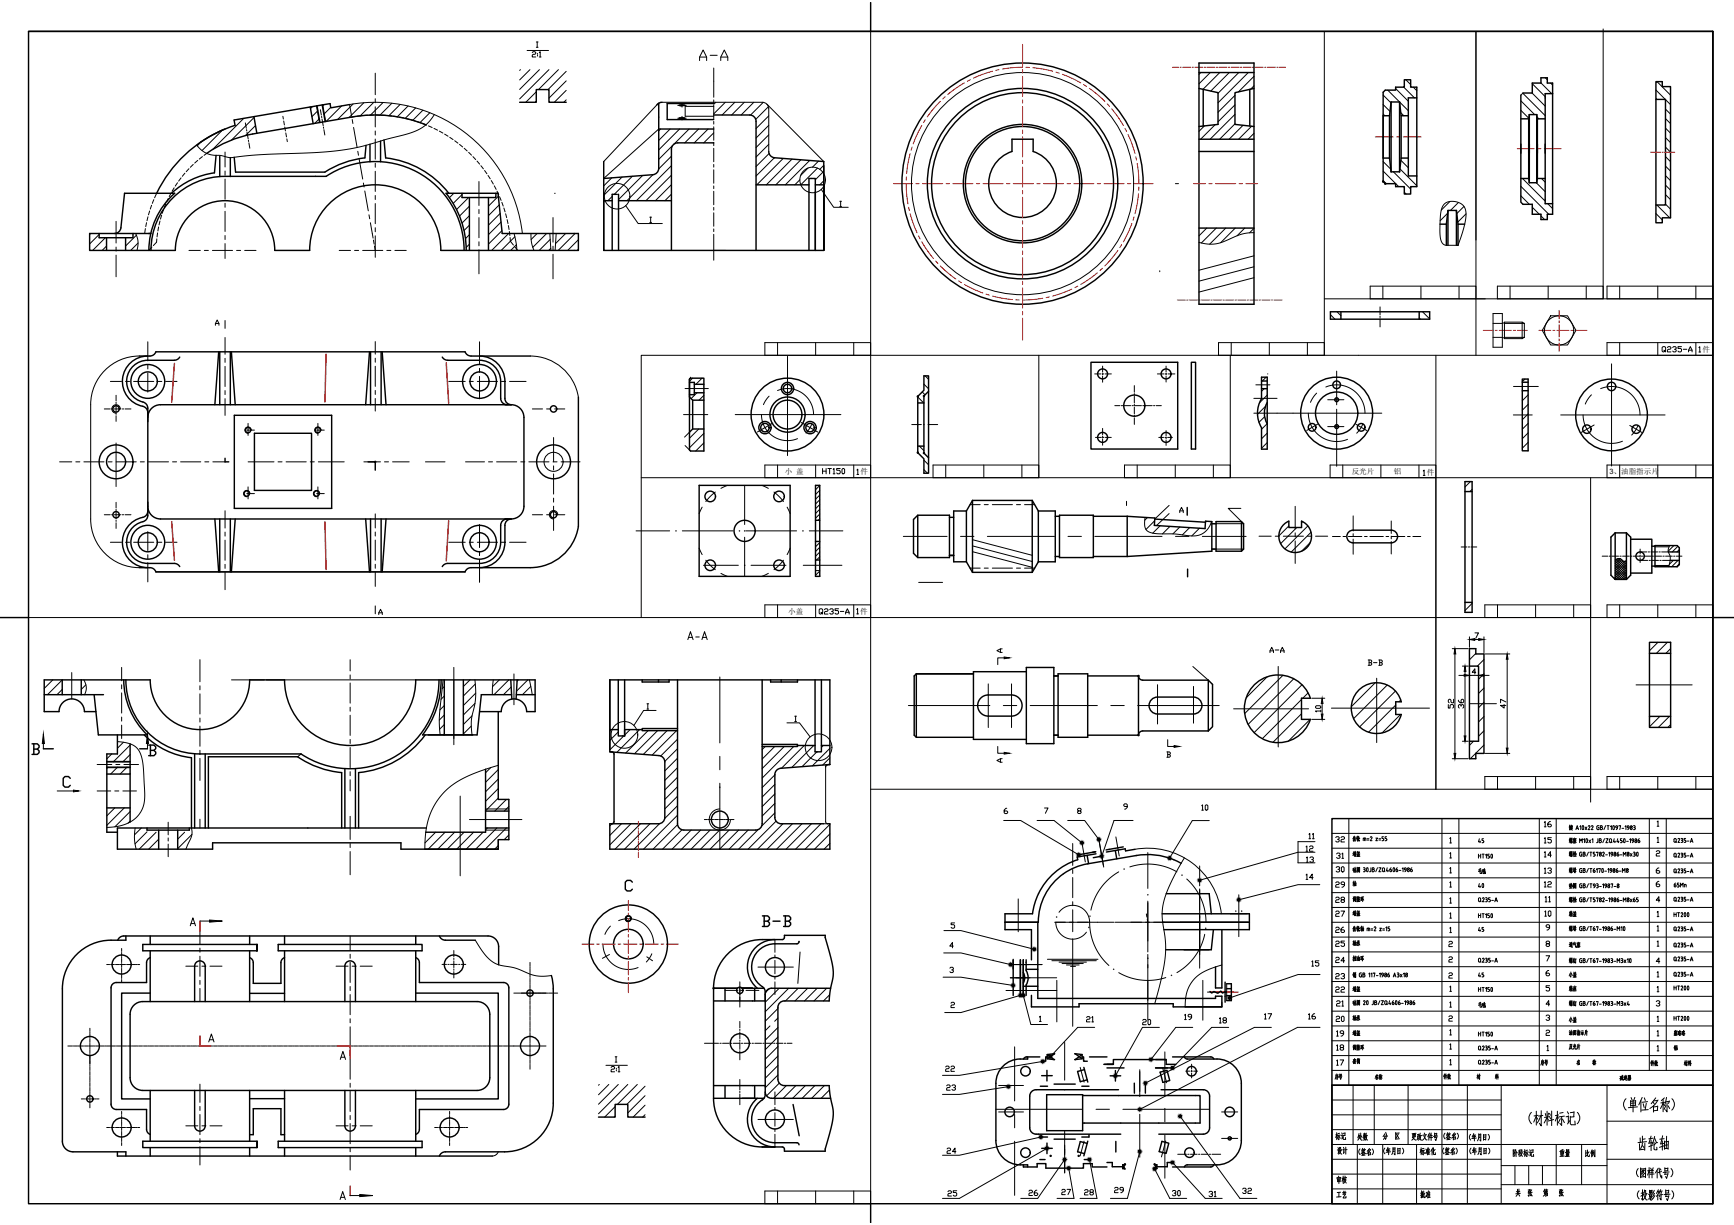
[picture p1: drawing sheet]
<svg xmlns="http://www.w3.org/2000/svg" width="841mm" height="594mm" viewBox="0 0 841 594" stroke-linecap="round" stroke-linejoin="round" font-family="sans-serif">
<defs><g id="words">
<g font-size="11.9">
<text x="787" y="540">（单位名称）</text>
<text x="741" y="547">（材料标记）</text>
</g>
<text font-size="11.5" x="794" y="559">齿轮轴</text>
<text font-size="9.3" x="338" y="31">A-A</text>
<text font-size="8.8" x="369" y="450">B-B</text>
<g font-size="7.5">
<text x="333" y="312">A-A</text>
<text x="688" y="582">批准</text>
</g>
<g font-size="7.1">
<text x="715" y="433">40</text>
<text x="658" y="554">处数</text>
<text x="670" y="554">分 区</text>
<text x="684" y="554">更改文件号</text>
<text x="648" y="561">设计</text>
<text x="688" y="561">标准化</text>
<text x="733" y="562">阶段标记</text>
<text x="768" y="562">比例</text>
<text x="648" y="575">审核</text>
<text x="734" y="581">共 张 第 张</text>
</g>
<g font-size="6.6">
<text x="647" y="554">标记</text>
<text x="756" y="562">重量</text>
<text x="647" y="582">工艺</text>
</g>
<g font-size="6.2">
<text x="397" y="299">Q235-A</text>
<text x="615" y="318">A-A</text>
<text x="633" y="414">12</text>
<text x="748" y="417">14</text>
<text x="655" y="460">轴承</text>
<text x="635" y="470">15</text>
<text x="647" y="468">24</text>
<text x="655" y="482">端盖</text>
<text x="647" y="489">21</text>
<text x="647" y="497">20</text>
<text x="647" y="504">19</text>
<text x="746" y="518">序号</text>
<text x="764" y="518">名 称</text>
<text x="800" y="518">件数</text>
<text x="816" y="518">材料</text>
<text x="666" y="525">名称</text>
<text x="459" y="581">25</text>
</g>
<g font-size="5.7">
<text x="257" y="29">2:1</text>
<text x="805" y="172">Q235-A</text>
<text x="398" y="231">HT150</text>
<text x="663" y="324">B-B</text>
<text x="582" y="394">10</text>
<text x="634" y="408">11</text>
<text x="748" y="402">16</text>
<text x="647" y="410">32</text>
<text x="748" y="410">15</text>
<text x="633" y="419">13</text>
<text x="647" y="417">31</text>
<text x="655" y="417">端盖</text>
<text x="647" y="424">30</text>
<text x="748" y="425">13</text>
<text x="633" y="428">14</text>
<text x="647" y="431">29</text>
<text x="748" y="431">12</text>
<text x="647" y="439">28</text>
<text x="655" y="439">调整环</text>
<text x="749" y="439">11</text>
<text x="647" y="446">27</text>
<text x="655" y="445">端盖</text>
<text x="748" y="446">10</text>
<text x="760" y="446">箱盖</text>
<text x="647" y="453">26</text>
<text x="647" y="460">25</text>
<text x="760" y="461">通气塞</text>
<text x="655" y="467">挡油环</text>
<text x="647" y="476">23</text>
<text x="760" y="475">小盖</text>
<text x="647" y="482">22</text>
<text x="760" y="482">箱座</text>
<text x="716" y="490">毛毡</text>
<text x="526" y="497">21</text>
<text x="574" y="496">19</text>
<text x="591" y="497">18</text>
<text x="612" y="495">17</text>
<text x="634" y="495">16</text>
<text x="655" y="496">轴承</text>
<text x="760" y="497">小盖</text>
<text x="554" y="498">20</text>
<text x="655" y="503">端盖</text>
<text x="811" y="503">塞珞珞</text>
<text x="647" y="510">18</text>
<text x="655" y="510">调整环</text>
<text x="760" y="510">反光片</text>
<text x="296" y="521">2:1</text>
<text x="458" y="521">22</text>
<text x="647" y="518">17</text>
<text x="655" y="517">套筒</text>
<text x="647" y="525">序号</text>
<text x="699" y="525">件数</text>
<text x="715" y="525">材 料</text>
<text x="785" y="525">减速器</text>
<text x="458" y="530">23</text>
<text x="459" y="561">24</text>
<text x="498" y="581">26</text>
<text x="514" y="581">27</text>
<text x="525" y="581">28</text>
<text x="540" y="580">29</text>
<text x="568" y="581">30</text>
<text x="586" y="581">31</text>
<text x="602" y="580">32</text>
</g>
<g font-size="5.3">
<text x="716" y="425">毛毡</text>
<text x="811" y="431">65Mn</text>
<text x="716" y="453">45</text>
</g>
<g font-size="4.9">
<text x="483" y="317">A</text>
<text x="483" y="371">A</text>
<text x="716" y="410">45</text>
<text x="811" y="424">Q235-A</text>
<text x="716" y="439">Q235-A</text>
<text x="811" y="438">Q235-A</text>
<text x="811" y="453">Q235-A</text>
<text x="811" y="460">Q235-A</text>
<text x="716" y="468">Q235-A</text>
<text x="811" y="467">Q235-A</text>
<text x="716" y="475">45</text>
<text x="811" y="474">Q235-A</text>
<text x="716" y="517">Q235-A</text>
</g>
<g font-size="4">
<text x="826" y="172" transform="rotate(-90 826 172)">1件</text>
<text x="693" y="232" transform="rotate(-90 693 232)">1件</text>
<text x="418" y="299" transform="rotate(-90 418 299)">1件</text>
</g>
<g font-size="3.7">
<text x="826" y="171">件</text>
<text x="381" y="230">小 盖</text>
<text x="417" y="230">件</text>
<text x="656" y="230">反光片</text>
<text x="676" y="230">铝</text>
<text x="692" y="231">件</text>
<text x="382" y="298">小盖</text>
<text x="417" y="298">件</text>
</g>
<text font-size="3.6" x="781" y="230">3、油脂指示片</text>
<text font-size="3.5" x="418" y="231" transform="rotate(-90 418 231)">1件</text>
</g></defs>
<g fill="none" stroke="#000" stroke-width=".7">
<path d="M14 15h817v569h-817zM14 15h817v569M422 1v14M831 15v569M582 35h26M582 31h26v117h-26zM123 57l2 8M150 52l2 8M154 51l1 8M156 51l2 8M170 51l-10 1v-2l-46 8v3l-9 3-8 5M252 50h8v-7h6v7h9"/>
<path d="M319 50v32v1l-2 2-24 2M321 50l-2 1M346 56h18h2l1 2v63M346 50h-22v8h22M582 43l9 2v15l-9 1M584 43v18M606 43v18M608 43l-9 2v15l9 1M671 45l1-1h5v-2h4v-3h3v3h3v49h-3v3h-3v-3h-4v-2h-5l-1-1zM671 56h3M674 56v21M675 49v34"/>
<path d="M675 49h4M675 49l-1 7M679 49l1 7h3M679 49v34M680 56v21M687 47h-4v38h4M738 58h3M738 46v28M739 45h4v-5h4v-2h3v2h3v64h-3v2h-3v-2h-4v-5h-4l-1-1v-28M741 58v29M742 56h3M742 56v33"/>
<path d="M742 56l-1 2M745 56v33M745 56l1 2M746 58h3M746 58v29M753 45h-4v54h4M803 48v60h3v-2h4v-64h-4v-2h-3v8h5v51h-5M105 75l-1 9-10 3-6 3-5 4M107 76v10M109 63a64 64 0 0 0-33 31M112 76v10M178 70l-1 7-10 2-9 4h-44v-7"/>
<path d="M179 70v8M185 68v10M186 68l1 9a45 45 0 0 1 31 17M207 61a66 66 0 0 0-36-4l-52 9-10 3-9 5M293 78v9M319 63h27M346 69h-17l-2 1-1 1v50M373 73v2l3 2M376 77l24 1v43v-31h-5M491 68h10v5a16 16 0 0 1 8 26 16 16 0 0 1-26 0 16 16 0 0 1 8-26zM582 68h26M582 73h26"/>
<path d="M671 77h3M674 77l1 6M683 77h-3l-1 6M224 94v2h17v-2M228 96v25M237 96v25M242 94l2 19h37v8h-67a32 32 0 0 0-32-31 32 32 0 0 0-32 31h-17a24 24 0 0 0-24-24 24 24 0 0 0-24 24h-42v-8h30M242 94h-26a44 44 0 0 1 10 27M297 97h-4v24M299 94h-2v27M300 94v27M300 97h26"/>
<path d="M367 90h25M395 93v28v-34h-3v34M400 80v41h-107v-34M675 83h4M738 87h3M741 87l1 2M742 89h3M746 87h3M746 87l-1 2M48 113v2h17v-2M52 115v6M56 113h1l1-2 2-17h25a37 37 0 0 0-13 27"/>
<path d="M61 115v6M582 111h26M698 109h4M702 109v-7h4l1 7M702 109v10M702 102v17M706 102v17M710 109h-3v10M73 121a36 36 0 0 1 36-35h49a43 43 0 0 1 67 35M645 151h48v4h-48zM650 151v4M688 151v4"/>
<path d="M68 173h5l2-1 1-1h150l1 1 1 1h29M72 173a12 12 0 0 0-13 11 12 12 0 0 0 11 14l2 2M87 173l-2 2h-13a10 10 0 0 0-11 9 10 10 0 0 0 9 11l2 3v52a4 4 0 0 1-5 4 10 10 0 0 0-5 11 10 10 0 0 0 10 8h13l2 2M106 171l-2 25M107 171v25M112 171v25M112 171l2 25M179 171l-2 25M180 171v25M185 171v25M185 171l2 25M215 173l1 1 1 1h16a10 10 0 0 1 10 10v9l1 2h2"/>
<path d="M233 173a12 12 0 0 1 12 12v9l1 2h2M529 176h42v42h-42zM578 176h2v42h-2zM248 196a6 6 0 0 1 6 6v44a6 6 0 0 1-6 6M248 196h-170a6 6 0 0 0-6 6M281 193v62a24 24 0 0 1-24 20h-29l-1 1-1 1h-150l-1-1-2-1h-5M334 193l2 1h5M334 184l1-1h6v36h-6l-1-1zM334 185h3v6h-3M336 194v14M337 190h4M337 186h4"/>
<path d="M445 195h3M448 182h2v47h-2v-6l-3-3v-28l3-3zM450 190l-2 2v28l2 2M612 183h3v35h-3v-11a14 14 0 0 1 0-14zM612 188h3M612 185h3M615 195a10 10 0 0 0 0 11M738 184h3v35h-3zM738 185h3M738 189h3M114 201h47v46h-47zM123 210h28v28h-28z"/>
<path d="M341 208h-5l-2 2M445 216h3M109 222v2h2M179 224h3v4M339 235h44v45h-44zM396 235h2v45h-2zM711 234h3v63h-3zM711 238h3M72 248a4 4 0 0 1-4 3 12 12 0 0 0-8 14 12 12 0 0 0 12 10M72 246a6 6 0 0 0 6 6h170M104 252l2 25M107 252v25"/>
<path d="M112 252v25M114 252l-2 25M177 252l2 25M180 252v25M185 252v25M187 252l-2 25M246 252h-2l-1 2v9a10 10 0 0 1-10 10h-16l-2 2M248 252h-2l-1 2v9a12 12 0 0 1-12 12M396 252h2M445 250h16v20h-16l-2-2v-16zM445 250v20M461 251h2"/>
<path d="M469 248h-6v24h6M469 248v24M472 243h29M472 243l-3 5M472 243v35M501 243l3 5M501 243v35M504 248v24M504 248h8v24h-8M512 250h2M514 250h16v20h-16zM530 250h17"/>
<path d="M547 250l13 1v4l24 1 1-3h3v14l-41 3M547 250v20M560 252l25 1M576 246v4M588 254h2M590 253h12l1 1v12l-1 1h-12zM602 253v14M623 254l2-1v3h6v-3a8 8 0 0 1 4 11 8 8 0 0 1-12 2 8 8 0 0 1 0-12zM654 258l2-1h19a3 3 0 0 1 3 3 3 3 0 0 1-3 3h-19a3 3 0 0 1-3-2 3 3 0 0 1 1-3zM783 258v23l-2-2v-19zM783 258h6M789 258v23"/>
<path d="M789 258l2 2v19l-2 2M396 272h2M396 263h2M463 269h-2h2M469 272l3 6M472 278h29M504 272l-3 6M512 270h2M530 270h17M576 276v4M588 266h2M791 262h10v16h-10"/>
<path d="M801 275h2M801 265h2M803 265h10l2 1v8l-2 1h-10zM809 268h6M810 272h5M0 299h14M711 292h3M783 281h6M831 299h10M800 312h10v41h-10zM800 317h10M21 337h29"/>
<path d="M30 330v7M39 330v7M60 330a37 37 0 0 0 11 26h-23l-2-19M61 330a36 36 0 0 0 36 36h49a43 43 0 0 0 67-36M214 330a44 44 0 0 1-9 26h26l2-19h15M215 330v26M225 330v26M248 330v9M250 337h10M251 330l-1 9M296 330h107v41l-24 2-3 1v2v20v2l3 1h20M296 330v35h1l1 1v32l-1 1"/>
<path d="M296 330v34M300 330v27h3v-27M311 330v1h14v-1M319 330v1M329 330v71l1 1 2 1h35l2-2 1-2v-69M374 330v1h13v-1M379 330v1M395 330v35h3v-35M475 339l3-2h13a5 5 0 0 1 5 5 5 5 0 0 1-5 5h-12a5 5 0 0 1-4-3 5 5 0 0 1 0-5zM498 326h-26v33h26M498 324h13v37h-13zM511 328h2"/>
<path d="M513 327h15v31h-15zM528 328h24M552 328v29M552 328l1 1 1 1h32l2 2v20l-2 2M559 339l2-1h18a4 4 0 0 1 4 4 4 4 0 0 1-4 4h-18a4 4 0 0 1-3-2 4 4 0 0 1 1-5zM586 330v24M608 332a16 16 0 0 1 28 7h-5v10h5a16 16 0 0 1-25 9 16 16 0 0 1-3-26zM713 323h4v36h-4v9h3v-3h4v-48h-4v-2h-3v44M29 345a6 6 0 0 1 6-6 6 6 0 0 1 6 6M29 345h-8v-15h52a24 24 0 0 0 24 24 24 24 0 0 0 24-24h17a32 32 0 0 0 32 32 32 32 0 0 0 32-32h58v15h-5M41 345h6M57 356v10h-5v38h5"/>
<path d="M70 356a38 38 0 0 0 23 11v35M206 356a45 45 0 0 1-32 19v27M233 345h10M242 345v43h5v19h-5v5h-36M243 345a6 6 0 0 1 6-6 6 6 0 0 1 6 6M296 354h4M303 354h8M329 353h-18v1h18M444 358v-31h28h-28l-1 1v29l1 1h28M511 357h2M528 357h24M586 354h-32l-1 1-1 2"/>
<path d="M680 346a12 12 0 0 1-19 8 12 12 0 0 1 0-21 12 12 0 0 1 19 7h-3v7h3M800 347h10M16 361h2l1 1-1 1M16 363h2l1 2-1 1h-2M16 361v5M21 363h5M34 377h-1h-1h-1v4l1 1h1l1-1M52 375h11M52 372h11M52 369h11M63 361v38M68 363h4"/>
<path d="M72 361h3l1 1-1 2M73 364h2l1 2h-1h-3M73 361v5M94 366v36M100 366v36M167 373v29M172 373v29M236 373v31h-29M296 365l24 1 1 1 1 2v29l-1 1h-2h-23v13h107v-13h-2M370 361h17v1h-17M387 362h8M398 362h5"/>
<path d="M401 371l-1 1M52 392h11M236 393h11M831 397h-185v129M71 402v1h21v-1M77 403v9M86 403v9M101 402v-35h43l6 3 5 2 11 3v27M207 402h-150v10h46v-3h91v3h48M236 402h11M527 415l1 4M527 419a29 29 0 0 0-23 28h-17"/>
<path d="M531 413l-8 2M532 414l-10 2 1 1a32 32 0 0 0-22 26h-14v8h13v15M534 415l-4 1M541 412l1 5M545 411l-9 1M550 412l-4 1v-1l-9 1M551 415a33 33 0 0 1 22 4M551 415l-23 4M307 428l-1-1h-2l-1 1v3l1 1h2l1-1M566 433h20l1 10M57 456l1-2h2h177a5 5 0 0 1 5 5v9M61 454v2h-7a24 24 0 0 0-24 24v73a5 5 0 0 0 5 6h26v2"/>
<path d="M69 458h56v3v-3v3h-56zM73 454v4M121 454v4M135 458h70v3h-70zM138 454v4M202 454v4M213 454l1 1 1 1h16M305 444a1.2 1.2 0 0 0-1 2 1.2 1.2 0 0 0 1 1 1.2 1.2 0 0 0 1-1M376 456a13 13 0 0 0-13 8 13 13 0 0 0 4 15M388 457l-1 1h-11a11 11 0 0 0-11 8 11 11 0 0 0 5 13l1 2v45M388 457h.1M503 447v37h87v-1h3v5h-18"/>
<path d="M564 443h42v8h-42M564 447h42M589 451l-2 10h-22M593 451v28h-3v-10M73 464l-2 2v10l-15 1h-2v2v57l2 2h15v10M73 461v25M121 464l2 2v11h13v-11l2-2M121 461v25M138 461v25M202 461v25M202 464l1 2v10h41l2 1 1 2v58l-3 1h-41v10M267 473l1 7v55a24 24 0 0 1-23 24h-29h-2l-1 2"/>
<path d="M346 479a24 24 0 0 1 24-23h9l1-1v-1h20l4 17-2 14h-22l-2 2-1 1v35l1 2 2 1h22l2 14v5l-4 13h-20v-1l-1-1h-9a24 24 0 0 1-24-23M346 479v54M346 479h12M352 479v6M365 479h-5h11M366 479v6M403 479h-29l-2 1-1 2M491 466v17M495 465v18M496 472a5 5 0 0 1 0 5M496 478h7M496 465v18"/>
<path d="M498 465v6a7 7 0 0 1 0 7M498 470h5M498 478v5M594 476v10M595 479h2M595 477h2v8h-2M63 492a6 6 0 0 1 6-6h162a6 6 0 0 1 7 6v31a6 6 0 0 1-7 6h-160a7 7 0 0 1-8-6M63 492v31M73 482h-14v51h14M94 486v-17a2.6 2.6 0 0 1 3-3 2.6 2.6 0 0 1 3 3v17M121 482h17M167 486v-17a2.6 2.6 0 0 1 3-3 2.6 2.6 0 0 1 2 3v17"/>
<path d="M202 482h40v51h-40M346 485h25M500 483v5h23v-1h46v1h24M587 481l1 1 1-1 2 1 1-1 1 1 2-1M595 483h2M262 507a5 5 0 0 0-7-4 5 5 0 0 0 0 8 5 5 0 0 0 7-3M498 513v1a12 12 0 0 0-15 11v28a12 12 0 0 0 15 12v1M504 513h-6l-2 1M508 519v5M508 513h-1v2h-2M508 513l3-2h-3v2l3 1M508 511l3 3"/>
<path d="M511 514h.1M521 511h1M521 514h1M522 511h3v2l-3 1M522 511l3 2M525 513h1v2h1M525 511l-3 3M526 518l2 7M526 519l-3 1 1 5 3-1M528 513h9M535 516h5M537 518h8"/>
<path d="M541 519v5M560 518h9M561 514h5v2h4M563 520l3-1 1 5-3 1zM566 514h-26v2h-4M569 513h18l2 1M574 513l2 1h14a12 12 0 0 1 12 11v28a12 12 0 0 1-12 12h-14M73 529v24M94 529v17a2.6 2.6 0 0 0 3 3 2.6 2.6 0 0 0 3-3v-17M121 529v24M121 533h17M138 529v24"/>
<path d="M167 529v17a2.6 2.6 0 0 0 3 3 2.6 2.6 0 0 0 2-3v-17M202 529v24M346 526h25v5a5 5 0 0 1-3 4 11 11 0 0 0-3 12 11 11 0 0 0 11 7h11l1 1M346 533h25M352 526v7M366 526v7M367 533a13 13 0 0 0-4 14 13 13 0 0 0 13 9M371 530l1 2 2 1h29M385 536l3 15M505 527h3M505 522h5M508 531h17v17h-17z"/>
<path d="M511 526h11M525 527h3M525 531h57v14h-57M538 522h6M542 528l-41 1-1 1-1 2v15l1 2 3 1h41M550 525v5M556 525v5M563 528h21l2 1 1 3v15l-1 2-2 1h-22M599 539a2.3 2.3 0 0 0-4-2 2.3 2.3 0 0 0 0 4 2.3 2.3 0 0 0 4-2M646 526h185h-185v58M646 526v58h185M57 559v2h182"/>
<path d="M69 553h56v4h-56zM71 548l1 1 1 1M73 557v4M121 557v4M121 550h2v-12h13v12h2M135 553h70v4h-70zM138 557v4M202 557v4M203 548v1l-1 1M290 542h8v-6h7v6h8M505 551h3M505 557h5"/>
<path d="M508 554v5M511 552h11M527 555l-3-1-1 5h3M528 553l-2 8M528 550v1h-3M541 554v5M564 554h3l-1 5-4-1zM496 565v1h7v-2h4v3h18v-3h5v2h7M504 562h3M526 562h2M537 564h2v2h6M545 565v2"/>
<path d="M545 565l1 2h-1M546 565h.1M546 565h-1M546 565l-1 2M560 565h.1M560 565h1M560 565l1 2M561 565v2M561 565l-1 2h1M569 564h-3v2h-5M576 565l-2 1M589 565l-2 1h-18"/>
<path d="M422 584v9"/>
<circle cx="496" cy="89" r="59"/>
<circle cx="496" cy="89" r="46"/>
<circle cx="496" cy="89" r="44"/>
<circle cx="496" cy="89" r="28"/>
<circle cx="496" cy="89" r="29"/>
<circle cx="56" cy="198" r="1.5"/>
<circle cx="72" cy="185" r="8"/>
<circle cx="72" cy="185" r="5"/>
<circle cx="233" cy="185" r="8"/>
<circle cx="233" cy="185" r="5"/>
<circle cx="268" cy="198" r="1.5"/>
<circle cx="382" cy="188" r="3"/>
<circle cx="382" cy="188" r="2"/>
<circle cx="535" cy="181" r="2.4"/>
<circle cx="550" cy="197" r="5"/>
<circle cx="566" cy="181" r="2.4"/>
<circle cx="648" cy="187" r="1.9"/>
<circle cx="648" cy="194" r=".9"/>
<circle cx="782" cy="187" r="2"/>
<circle cx="120" cy="209" r="1.3"/>
<circle cx="154" cy="209" r="1.3"/>
<circle cx="371" cy="207" r="3"/>
<circle cx="371" cy="207" r="2"/>
<circle cx="382" cy="201" r="18"/>
<circle cx="382" cy="201" r="9"/>
<circle cx="382" cy="201" r="7"/>
<circle cx="393" cy="207" r="3"/>
<circle cx="393" cy="207" r="2"/>
<circle cx="535" cy="212" r="2.4"/>
<circle cx="566" cy="212" r="2.4"/>
<circle cx="636" cy="207" r="1.9"/>
<circle cx="648" cy="200" r="17"/>
<circle cx="648" cy="200" r="10"/>
<circle cx="648" cy="207" r=".9"/>
<circle cx="660" cy="207" r="1.9"/>
<circle cx="770" cy="208" r="2"/>
<circle cx="782" cy="201" r="17"/>
<circle cx="794" cy="208" r="2"/>
<circle cx="56" cy="224" r="8"/>
<circle cx="56" cy="224" r="5"/>
<circle cx="120" cy="239" r="1.3"/>
<circle cx="154" cy="239" r="1.3"/>
<circle cx="268" cy="224" r="8"/>
<circle cx="56" cy="250" r="1.5"/>
<circle cx="268" cy="250" r="1.5"/>
<circle cx="344" cy="241" r="2.6"/>
<circle cx="361" cy="257" r="5"/>
<circle cx="378" cy="241" r="2.6"/>
<circle cx="72" cy="263" r="8"/>
<circle cx="72" cy="263" r="5"/>
<circle cx="233" cy="263" r="8"/>
<circle cx="233" cy="263" r="5"/>
<circle cx="344" cy="274" r="2.6"/>
<circle cx="378" cy="274" r="2.6"/>
<circle cx="795" cy="270" r="2"/>
<circle cx="349" cy="397" r="4"/>
<circle cx="305" cy="458" r="19"/>
<circle cx="305" cy="458" r="7"/>
<circle cx="305" cy="446" r="1.2"/>
<circle cx="59" cy="468" r="5"/>
<circle cx="220" cy="468" r="5"/>
<circle cx="376" cy="469" r="5"/>
<circle cx="257" cy="482" r="1.5"/>
<circle cx="359" cy="480" r="1.5"/>
<circle cx="44" cy="507" r="5"/>
<circle cx="359" cy="506" r="5"/>
<circle cx="497" cy="519" r="2.3"/>
<circle cx="578" cy="519" r="2.3"/>
<circle cx="44" cy="533" r="1.5"/>
<circle cx="490" cy="539" r="2.3"/>
<circle cx="59" cy="547" r="5"/>
<circle cx="218" cy="547" r="5"/>
<circle cx="376" cy="543" r="5"/>
<circle cx="497" cy="559" r="2.3"/>
<circle cx="577" cy="559" r="2.3"/>
<circle cx="596" cy="552" r=".8"/>
</g>
<g fill="none" stroke="#000" stroke-width=".49">
<path d="M137 56v2M138 59v2M172 56l-1 1M175 56h-2M178 56h-2M181 56h-2M182 56h2M185 56h2M188 56h2M191 56l2 1M194 57h2M197 57l2 1"/>
<path d="M200 58l1 1M202 59l2 1M205 60l2 1M94 80l-2 1M96 78l-2 1M98 76l-1 1M100 74l-1 1M138 62v2M139 64v2M139 67v2M208 61l2 1M210 62l2 1"/>
<path d="M213 64l2 1M216 65l1 1M218 67l2 1M221 68l1 1M223 70l1 1M225 72l2 1M227 74l2 1M229 76l2 1M231 78l2 2M74 100l-1 1M75 97l-1 2M76 94l-1 2"/>
<path d="M80 99v2M82 96l-1 2M83 94l-1 1M84 91l-1 2M86 89l-1 1M88 86l-1 2M90 84l-2 2M92 82l-2 1M233 80l1 2M235 83l1 1M237 85l1 2M238 88l1 1"/>
<path d="M240 90l1 2M241 93l1 1M242 95l1 2M243 98l1 2M71 111l-1 2M71 108v2M72 105l-1 2M73 102l-1 2M74 120l-2 1M76 116v1l-2 2M76 113v2M77 110v2"/>
<path d="M78 107l-1 2M78 104v2M79 102v1M181 113v2M181 116v2M182 119v2M244 101l1 2M245 104l1 2M246 107v1M247 109v2M247 112v2M247 115l1 2 1 2"/>
<path d="M250 120l1 1M442 206h5M450 206h5M306 446a1.5 1.5 0 0 0-1-2 1.5 1.5 0 0 0-2 1 1.5 1.5 0 0 0 2 2M556 443v2M556 446l1 1M516 555v4M516 563v4"/>
</g>
<g fill="none" stroke="#000" stroke-width=".49">
<path d="M422 15v284h-408M642 15v157M778 14v131M252 34h.1M257 34l-5 5M262 34l-10 9M266 34l-14 14M271 34l-10 9M275 39l-9 9M275 35l-9 8M582 35v1M587 35l-5 6"/>
<path d="M592 35l-9 8M596 35l-9 9M601 35l-10 10M605 35l-14 15M608 37l-7 8M682 39l2 2M750 38v1M804 40l6 6M118 57l-15 16M123 57l-11 11M152 52l-1 1M153 51l2 8"/>
<path d="M154 54l-3 3M155 58l-2 2M157 51l1 8M157 51h-1M160 52l-3 3M166 51l-8 8M171 50l-7 8M176 50l-7 7M181 50l-6 6M186 50l-6 6M190 50l-6 6M194 51l-5 5"/>
<path d="M198 51l-5 6M202 52l-5 5M205 53l-5 5M208 55l-4 4M211 56l-3 4-4 2a68 68 0 0 1-18 6l-15 4a293 293 0 0 1-45 3l-14 1-6-1a12 12 0 0 1-11-5M260 45l-5 5M260 49v1M275 44l-6 6M275 48l-2 2M347 50l-1 1M352 50l-6 5M356 50l-6 6"/>
<path d="M361 50l-6 6M366 50l-7 6M370 50l-6 6M373 52l-6 6M373 56l-6 6M599 46l-8 8M599 51l-8 8M599 55l-12 13M608 42l-1 1M671 55l1 1M671 51l3 3M671 46l4 4"/>
<path d="M673 44l10 10M677 43l6 6M679 55l2 1M681 42l5 5M685 42l2 2M738 54l3 3M738 49l6 7M739 45l10 11M743 45l6 6M743 41l6 6M746 57v1M747 40l6 5"/>
<path d="M752 40l1 1M803 44l5 4M808 58l2 2M808 53l2 2M808 48l2 3M98 69l-2 2M108 63l-10 10M124 61l-5 5M320 63h-1M325 63l-6 5M326 76l-7 6M326 71l-7 6"/>
<path d="M330 63l-11 10M334 63l-7 7M339 63l-7 6M343 63l-6 6M346 64l-5 5M346 69h.1M373 61l-6 6M373 65l-6 7M373 70l-6 6M373 74l-6 7M376 76l-9 9M380 77l-13 13"/>
<path d="M384 77l-12 13M388 77l-12 13M393 78l-12 12M397 78l-3 3M584 61l-2 3M589 60l-7 8M599 60l-7 8M603 61l-7 7M607 61l-6 7M608 65l-3 3M671 78l4 4M674 77h.1"/>
<path d="M679 78l4 3M683 77h.1M808 76l2 2M808 71l2 3M808 67l2 2M808 62l2 3M220 94l-2 2M224 94l-4 5M227 96l-6 6M228 100l-5 5M242 95l-5 5M242 99l-5 6"/>
<path d="M297 86l-4 4M297 95l-2 2M302 86l-9 9M307 85l-9 9M312 85l-12 12M317 85l-13 12M326 80l-17 17M326 85l-13 12M326 90l-8 7M326 94l-3 3M388 87l-3 3M400 80l-2 2"/>
<path d="M671 88l1 1M671 83l7 8M676 83l8 9M679 82l8 8M681 93l1 1M687 85h.1M701 99l1-1a7 7 0 0 1 8 2 7 7 0 0 1 1 7l-4 12h-7l-1-3-1-6 1-8zM703 98l-4 4M707 98l-3 4M738 95l4 4M738 90l13 14M738 87l11 11"/>
<path d="M745 89l4 4M748 87l1 1M751 99l2 2M804 99l6 7M808 99l2 2M808 94l2 3M808 90l2 2M808 85l2 3M808 81l2 2M44 113l-1 1M48 114l-5 4M51 115l-6 6"/>
<path d="M52 119l-2 2M66 113a10 10 0 0 1 0 8M66 114l-5 5M67 118l-4 3M228 105l-4 3M228 109l-3 3M228 114l-2 2M228 118l-2 2M243 104l-6 5M243 108l-6 6M243 112l-6 6M247 113l-9 8"/>
<path d="M250 115l-7 6M250 119l-2 2M261 113l-3 3M265 113l-7 7M267 116l-5 5M274 113l-5 5M279 113l-8 8M281 116l-6 5M585 111l-3 3M590 111l-7 7M595 111l-8 7M599 111l-7 7"/>
<path d="M604 111l-4 3M608 113l-6 1-12 4h-4h-4M608 111l-2 2M702 109h-1M702 103l-4 4M710 100l-3 4M711 104l-4 4M716 116v-101v157M743 101l4 3M747 105l2 1M803 104l3 3M267 120l-1 1"/>
<path d="M281 121h-1M563 132h.1M608 135l-26 7M608 124l-26 7M608 129l-26 7M665 139h51v6h-51zM671 139v6M689 139v6M708 139v6M726 139h52v6h-52zM732 139v6M751 139v6"/>
<path d="M769 139v6M779 139h52v6h-52zM786 139v6M804 139v6M823 139v6M104 158l1-3 1 3M104 157h2M642 145h189M645 153l2 2M648 151l2 2M688 154l1 1M690 151l3 4"/>
<path d="M371 166h51v6h-51zM377 166v6M396 166v6M414 166v6M504 172v60M591 166h51v6h-51zM597 172v60h234M597 166v6M616 166v6M634 166v6M696 172v211M779 166h52v6h-52z"/>
<path d="M786 166v6M831 172h-520v127M58 198a2 2 0 0 0-2-2 2 2 0 0 0-2 2 2 2 0 0 0 2 2M334 184h.1M335 183h.1M336 183l-2 2M338 190l-3 3M341 183l-3 3M341 192l-2 2M445 193l3 2M447 190l2 1M448 186l2 3"/>
<path d="M449 182l1 2M613 188l-1 2M614 197l-4 4M614 183l-2 2M615 192l-4 3M739 189l-1 1M740 184l-2 1M741 191l-3 3M741 196l-3 3M56 215v21M122 209a1.5 1.5 0 0 0-2-2 1.5 1.5 0 0 0-1 2 1.5 1.5 0 0 0 1 1M156 209a1.5 1.5 0 0 0-2-2 1.5 1.5 0 0 0-1 2 1.5 1.5 0 0 0 1 1"/>
<path d="M332 216l2 2M334 210l-2 2M339 208l-5 5M341 210l-7 7M341 215l-4 4M446 216l2 3M613 202l-2 3M615 205l-3 3M615 210l-3 3M615 215l-3 2M619 200h8M741 201l-3 3"/>
<path d="M741 205l-3 3M741 210l-3 3M741 215l-3 2M121 239a1.5 1.5 0 0 0-1-1 1.5 1.5 0 0 0-2 1 1.5 1.5 0 0 0 2 2M155 239a1.5 1.5 0 0 0-1-1 1.5 1.5 0 0 0-2 1 1.5 1.5 0 0 0 2 2M311 232h286M371 226h51v6h-51zM377 226v6M396 226v6M398 235l-2 3M398 238l-2 2M414 226v6"/>
<path d="M448 228l2 1M448 223l2 2M453 226h51v6h-51zM459 226v6M477 226v6M496 226v6M545 226h52v6h-52zM552 226v6M570 226v6M589 226v6M645 226h51v6h-51zM651 226v6"/>
<path d="M670 226v6M688 226v6M713 234l-2 2M714 237l-1 1M771 232v157M779 226h52v6h-52zM786 226v6M804 226v6M823 226v6M271 250a2 2 0 0 0-3-2 2 2 0 0 0-2 2 2 2 0 0 0 2 2M398 240l-2 2M398 242l-2 2"/>
<path d="M398 245l-2 2M398 247l-2 2M398 249l-2 2M398 252h-1M546 243v2M555 251v2a5 5 0 0 0 6 6h12a16 16 0 0 0 9 0l3-2 3-4M557 251l-2 1M560 253l-4 4M563 255l-4 4M567 245l-7 7M567 249l-6 6M567 255l-3 4"/>
<path d="M572 249l1-3 1 3M572 248h2M572 256l-3 3M577 256l-4 3M582 256l-4 4M585 253h.1M588 254h15M602 247h-6l6 6M625 255l-5 5M629 256l-8 8M632 253l-1 1M634 255l-11 11"/>
<path d="M636 258l-10 10M76 277h150M396 277h2M396 263h.1M398 263l-2 2M398 265l-2 2M398 268l-2 2M398 270l-2 2M398 277l-2 2M398 279l-1 1M472 262l29 7M472 268l29 7"/>
<path d="M472 265l29 7M588 266h15M635 263l-4 4M783 271h1a4 4 0 0 1 4 1h1M783 272l2-1 4 4-6 5M783 273l3-2 3 3M783 274l6 6-2 1M783 280l1 1M783 279l3 2M783 278l4 3M783 277l5 4M783 275l6 6"/>
<path d="M783 273l6 6M783 272l6 5M784 271l5 5M787 271l-4 4M787 272l-4 4M789 273l-1-1-5 5M789 273l-6 5M789 274l-6 5M789 276l-5 5M789 277l-4 4M789 278l-3 3M803 274h6"/>
<path d="M803 265h7M810 265l-1 2 1 4-1 4M812 272l-2 2M812 265l-3 2M814 265l-3 3M814 272l-3 3M815 273l-2 2M815 267l-2 1M184 298l1-3v3M184 297h1M371 293h51v6h-51zM377 293v6"/>
<path d="M446 282h11M714 293l-3 3M720 293h51v6h-51zM726 293v6M745 293v6M763 293v6M779 293h52v6h-52zM786 293v6M789 281h.1M804 293v6M823 293v6M831 299h-409v285"/>
<path d="M487 319h-3v3M704 315h8M706 317v48M713 309v5M715 310h2M715 307h2l-1 2M716 317l-3 3M720 309v7M720 320l-3 3M720 317h12M731 320v43M804 312l-4 4"/>
<path d="M809 312l-6 5M810 315l-2 2M26 330l-5 4M30 330l-7 7M30 334l-2 3M39 330h.1M41 330l1 4-1 3M42 332l-3 2M112 330h16M129 330h73M215 330l-2 17v9M215 333l-1 1"/>
<path d="M215 338l-1 1M220 330v31M228 330l-3 3M230 330l1 8-1 6a25 25 0 0 0-1 12M231 332l-6 6M231 336l-6 6M239 330v7M242 330l-3 3M247 330l-7 7M248 333l-4 4M251 330h.1M256 330l-5 5"/>
<path d="M257 330l1 7M257 333l-4 4M579 323l7 7M615 328l-11 10M622 327l-18 19M628 329l-23 22M631 339l-19 19M632 332l-24 23M634 336l-2 3M636 339h7M667 331l-12 12M673 332l-16 17"/>
<path d="M677 335l-18 18M679 339v1M705 339v2h-1v-1l-1-1-1 1 1 1M707 340l1 1h1l1-1-1-1v1v1M708 328h2M709 323h3M711 326v31M713 324v5M713 328h4M716 326h-2l1-2v3M717 324v5M720 328h2"/>
<path d="M720 327l-3 2M720 334l-3 2M57 360h4a10 10 0 0 1 8 11l1 17-2 6-2 3-4 2-5 2h-5M60 360l-3 3M215 342l-2 2M215 347l-2 2M215 351l-2 3M215 356h.1M229 352l-4 4M229 356h.1M229 347l-4 4M230 341l-5 6"/>
<path d="M296 354h.1M300 355l-4 4M303 357l-7 7M306 354l-3 2M310 354l-11 11M314 354l-11 11M319 354l-11 12M324 354l-12 12M328 354l-12 12M329 358l-9 9M566 359v3h3M631 346l-14 14"/>
<path d="M635 349l-10 10M636 349h7M638 342h2l1 1-3 1v-1zM641 345h-3M641 344v1M641 341v5M677 342l-13 13M679 347l-9 8M702 342v1h1v-1h2v1M709 343l-1-1h-1l1 1M709 342h1l-1 1M709 359h3"/>
<path d="M715 359l-2 2M720 341l-3 2M720 347l-3 3M720 354l-3 3M730 342v1l-2-1h2M730 340l-2-1v2M800 347v1M805 347l-5 5M810 347l-6 6M810 351l-1 2M21 361v2M52 372v1"/>
<path d="M54 366l-2 2M57 372l-3 3M62 372l-4 3M63 366l-3 3M63 361l-8 8M63 375h.1M72 361v2M146 366l-2 1M238 372l-2 3M242 371l-12 4a35 35 0 0 0-24 37M242 373l-6 6M242 378l-6 6"/>
<path d="M329 363l-7 6M329 368l-7 6M329 372l-7 6M329 377l-7 6M371 362l-1 2M376 362l-6 6M376 376l-6 6M380 362l-10 11M385 362l-15 15M390 362l-11 11M395 362l-11 10M396 365l-7 7"/>
<path d="M399 362h-1M403 363l-9 8M403 368l-4 3M484 362v3h3M566 365h1h1l-1 1M566 366h1l1 1h-2M566 365v2M704 368h8M720 361l-7 7M720 377h51v6h-51zM720 365h12M726 377v6"/>
<path d="M745 377v6M763 377v6M779 377h52v6h-52zM786 377v6M804 377v6M823 377v6M56 392l-4 4M60 392l-8 8M63 398l-1 1M63 394l-7 7M223 386v39M236 392h11"/>
<path d="M242 387l-6 6M242 382l-6 7M246 388l-6 5M247 391l-2 2M297 399l-1 2M301 399l-5 6M306 399l-10 11M311 399l-13 13M315 399l-12 13M320 399l-12 13M329 382l-7 6M329 386l-7 6"/>
<path d="M329 391l-7 6M329 395l-17 17M329 400l-12 12M349 392a5 5 0 0 0-5 5 5 5 0 0 0 5 6 5 5 0 0 0 5-6M376 380l-6 7M376 385l-6 6M376 390l-6 6M376 394l-7 7M376 398l-13 14M380 399l-13 13M384 399l-12 13M389 399l-12 13"/>
<path d="M394 399l-13 13M398 399l-12 13M403 400l-13 12M422 383h409M487 398h8M488 392l-1 1v1v1l2-1-1-1h-1M503 398h8M507 392h1l-1 2M518 398h8M523 393v-1h1v1h-1v1l1 1v-1v-1M540 398h10M547 391h-2v-1h2v2h-2"/>
<path d="M578 398h9M804 399v-1v3M66 402l-1 5 1 5M69 402l-4 3M71 403l-6 6M76 404l-8 8M77 407l-5 5M77 412h.1M90 404l-4 3M93 402a11 11 0 0 1-2 9l-1 1M93 405l-7 7M207 404h-1"/>
<path d="M211 404l-5 5M216 404l-8 8M221 404l-9 8M225 404l-8 8M230 404l-8 8M234 404l-8 8M236 403h11M236 402h.1M241 402l-10 10M242 410l-2 2M242 407v5M246 402l-11 10"/>
<path d="M247 405l-2 2M331 402l-10 10M335 403l-9 9M340 403l-9 9M344 403l-9 9M349 403l-9 9M354 403l-10 9M358 403l-9 9M363 403l-9 9M368 402l-10 10M403 404l-8 8M403 409l-3 3"/>
<path d="M534 414l1 6M574 416l-6 12-4 10v6l1 12v7l-2 11-3 13M630 413h8M638 408h-8v10h8M646 419h185M646 411h185M646 404h185M656 407v1h1M656 406l1 1M657 407v1M657 405v1M657 407h.1"/>
<path d="M657 406h.1M658 406l-2 1M658 405v2M658 406v2M659 407h-1M659 406h-1M659 407v1v-1M659 406l1 1M659 406v1M659 407h.1M662 406v2M662 406h-1v2"/>
<path d="M663 407h1M665 406v2M667 406h1l-1 2h1M669 407h1M670 408h1M671 407v1M671 406h-1l1 1M673 406h-1v1h1l-1 1M703 414h1v2M703 407l1-1v3M703 416h1M703 409h1"/>
<path d="M717 415h1M717 414v2M718 414v2M719 414h1M719 414v2M720 415l1-1v2M722 414v1v1M723 414l1 1-1 1zM761 407v1M761 414h1h-1M761 407h1l-1 1M761 401v1"/>
<path d="M761 406v2M761 413v2M761 400v1M762 414v1M762 401h-1M762 402h-1M762 408h.1M762 402l1 1M762 415h-1M762 408h-1M762 413v1M762 401h.1"/>
<path d="M762 406v1v-1M762 401l-1 1M762 401l-1 2M762 415h.1M762 408v1M762 407h.1M762 407v1M762 400v2M762 415h1M762 408l1 1M762 414l1 1M762 408h1"/>
<path d="M763 400l-1 1M763 401h-1M763 401l-1 1M763 402h-1M763 407h.1M763 413v2M763 414v1M764 407l-1 2M764 406v1M764 414h-1M764 408v1M764 408l1 1"/>
<path d="M764 407v1M764 413l1 1M764 414v1M764 413l-1 1M764 408h-1M764 407l-1 1M764 407h-1M764 414h.1M764 409h-1M764 402l1-2 1 2M764 415h.1M764 407h.1"/>
<path d="M765 402h.1M765 415h-1M766 409v-2l1 1v-1v2M766 401l1-1v2M767 413l-1 1v1h1v-1M768 401v1zM768 413h1v2h-1zM768 414h.1M768 407v2M769 401l1 1M769 407l1 1v1zM770 401l-1 1"/>
<path d="M770 401h1l-1 1h1M770 413v2M771 407v2M771 413h1M772 413v2M772 401h1l-1 1h1M772 407h1v2M774 413h-1v1l1 1h-1M774 413h1v2M775 407v1l-1 1M776 400l-1 1-1 1h2l-1-1M776 407h1l-1 2z"/>
<path d="M776 408h.1M776 400l1 1v1h-1zM776 401h1M777 414l1-1-1 2h1M778 407l-1 2M779 415h1M779 400l-1 2M779 407h1l-1 2h1M779 400h1M780 400v2M780 414l1-1v2M781 407h1l-1 2v-1z"/>
<path d="M781 401l1-1v2M781 408l1 1M782 414h-1l1-1v1v1M782 401h1v1zM783 407v1h1M783 408v1M784 401v-1l1 1h-1zM784 414h1v1h-1zM785 401l-1 1M785 407l-1 1h1M785 408v1M785 413l-1 1"/>
<path d="M785 401l1-1v2M786 415h1M787 407h-1v1h1l-1 1M787 402h1M787 415v-2l1 1 1-1v2M788 407v1v1zM788 401l1-1v2M789 408h1M789 401l1-1v1h-1zM790 401l-1 1M790 407h1v2M791 414l1 1"/>
<path d="M791 402v-1l1 1M791 402h1M792 407v1zM792 414l-1 1M792 413h1v1M792 400l1 1M792 408v1M792 414h1M792 401h1M793 414v1h-1M793 401v1M793 402h-1"/>
<path d="M794 413l1 1-1 1zM794 408h1v1v-1zM795 407l-1 1M803 413h1h1v1h-2v1h2M804 406v3M804 409h1M804 401h1M812 414h1v2l-1-1zM812 407h1v1h-1zM813 415v1M813 408v1M814 414h1l-1 2h1"/>
<path d="M814 407h1l-1 2h1M815 414h1v1M815 407h1M816 415h.1M816 407h.1M816 415l-1 1M816 407v1l-1 1M818 414h-1v1h1l-1 1M818 407h-1l1 1-1 1M818 408h1M818 415h1M820 416v-2l1 2"/>
<path d="M820 409v-2l1 2M820 415h1M820 408h1M582 431v39M601 434v20M646 433h185M646 426h185M657 421v2h1v-1M657 428v2M657 427l-1 2h1M657 421h-1M657 422h-1"/>
<path d="M657 429h-1M657 428h-1M657 428h1v2M657 422v1l1-1h-2M657 421v1M657 427v2M658 429h-1M658 421h-1M658 421v2M659 421h.1M659 422v1v-1M659 422h.1"/>
<path d="M659 421l-1 1M659 421h-1M659 422h-1M659 421v2h-1M661 421h1v1M661 422h1M662 422v1h-1M663 421l1 1-1 1zM665 421v2h-1M666 421v2zM666 422h.1M668 421l-1 2"/>
<path d="M669 421h1l-1 2h1M671 421v2v-1zM671 422l1 1M673 421l-1 1h1M673 422v1M674 422h1v1h-1zM675 421l-1 1M676 421v1v1zM677 422h1v1h-1zM678 421l-1 1M679 422h.1M680 421h1v2"/>
<path d="M682 422h-1v-1h1l-1 2M684 422h1v1h-1zM685 421l-1 1M703 436l1-1v3M703 428h1v2M703 421h1v2M703 438h1M703 430h1M703 423h1M761 421v1M761 436v1M761 421v2"/>
<path d="M761 435v2M762 428l-1 2M762 437h.1M762 422v1M762 437h-1M762 436h-1M762 423h-1M762 422h-1M762 421l-1 1M762 436v-1v1M762 429l-1 1M762 422v-1v1"/>
<path d="M762 430v1M762 429v1M762 423h.1M762 421v1M762 435v1M762 428v2M762 430h-1M762 437h1M762 436h.1M762 423h1M762 421h.1M762 436l1 1"/>
<path d="M762 429h-1M762 422l1 1M762 429l1 1v-1M762 436v1M762 422v1v-1M763 431h-2M763 431h1M763 428v3M763 435v3M763 421h1v2M763 421v2h1M763 429h1"/>
<path d="M763 436v1M763 430h1M764 436h-1M764 422h.1M764 421v1M764 429l-1 1M764 429v1M764 435l1 1M764 436v1M764 429h.1M764 435l-1 2M764 429h-1"/>
<path d="M764 436h.1M764 437h.1M764 428v3M765 422h-2M765 437h-1M767 435l-1 1v1h1v-1M767 421h-1v2h1v-1M767 429h-1v1l1 1v-2M768 435l1 1v1h-1zM768 421h1v2h-1zM768 436h.1M768 422h.1"/>
<path d="M768 429h1v1l-1 1zM768 429h.1M770 435v2M770 421v2M770 429v2M771 435h1M771 421h1M771 429h1M772 421v2M772 435v2M772 429v2M773 422l1 1"/>
<path d="M773 422v1M773 423h1M773 429l1 1h-1zM773 421v1M774 435h-1v1l1 1M774 437h-1M774 430l-1 1M774 436l1-1v2M774 422l1-1v2M774 429h1M775 429h.1M775 429v1l-1 1"/>
<path d="M775 421h1v2M776 437h1M776 437v-1l1 1M776 430h1M777 421h.1M777 421v2v-2M777 436h1l-1 1h1M777 429h1v2M778 422h1M778 429h1v1l-1-1zM779 437h1M779 430v1"/>
<path d="M780 422v-1v2M780 436l1-1v2M781 422l1-1v1M781 422h1M781 422h.1M781 429h1v2M781 436h1h-1zM782 422l-1 1M782 436v1M783 437h1M783 437v-1l1 1M783 430h1"/>
<path d="M784 423h1v-1h-1v1M784 437h1M784 436l1 1M784 436v1M785 421l-1 1M785 435l-1 1M785 422h1M786 437h1M787 423v-2l1 1v-1v2M787 437v-2l1 1 1-1v2M789 437h1M789 437l1-1v1"/>
<path d="M791 436l1 1M792 436l-1 1M792 436l1 1M792 436v1M792 437h1M793 435l-1 1M794 435v1l1 1M795 437h-1M805 427l-2 1v2h1h1v-1h-2M805 421l-2 1v1h1h1v-1h-2M805 437h-2l2-2v2M97 447h5"/>
<path d="M462 459h-1l1-2v3M463 448h-2l2 1v1h-2M512 447h28M541 447h32M597 443h8M599 442h.1M602 442h.1M646 447h185M646 454h185M646 440h185M656 451v1l1-1M656 449l1 1"/>
<path d="M657 450v1M657 449v1M657 451h.1M657 450v2M657 450h.1M658 450h-2M658 450v2M658 449v1h1M659 451h-1M659 450h-1M659 450v1M659 449l1 1"/>
<path d="M659 449v2M660 450v2M660 449v2l1-1M661 451h-1M661 450h-1M661 450v1M661 449v2M661 451h.1M661 450h.1M664 450v1M664 450h-1v1M664 451h.1"/>
<path d="M665 450h1M665 451h1M667 449v1l-1 1h1M667 449l-1 1M669 450h1l-1 1h1M671 450h.1M671 451h.1M672 450l1-1v2M674 449h-1v1l1 1h-1M703 457h1v1h-1v1h1M703 450h1v2M703 443h1v2"/>
<path d="M703 452h1M703 445h1M717 443v2M717 444h1M718 443v2M719 443h1M719 443v2M720 444l1-1v2M722 443v1v1M723 443l1 1-1 1zM750 458v-1l1-1 1 1-2 1v1h2l-1-1M752 450h-2v-1v-1l2 1v1l-2 1"/>
<path d="M761 450v1M761 450h1M761 449v2M762 451h.1M762 451h-1M762 450h-1M762 450h.1M762 450v-1v1M762 449v1M762 451h1M762 450l1 1M762 450v1"/>
<path d="M763 449h1v3v-1M763 449v2h1M764 450v1M764 449v1M765 450h-2M767 449l-1 1v1h1v-1M768 449l1 1v1h-1zM768 450h.1M770 449v2M771 449h1M772 449v2M773 450h1l-1 1z"/>
<path d="M773 449v1M774 450l1-1v2M776 451h1M777 450l1-1v2M778 450h1h-1zM779 450v1M781 450h1v1h-1zM782 449l-1 1M783 451h1M784 451v-2l1 1 1-1v2M786 450l1-1v2M788 449v1v1z"/>
<path d="M804 457v-1v3M804 449v2M804 442v3M804 459h1M804 451h1M804 445h1M812 443v2M812 443h1M813 443v2M814 443h1M814 443v2M815 443h1l-1 2h1"/>
<path d="M817 443h1l-1 2zM819 443v2zM373 479l-2 2M378 479l-7 7M383 479l-12 12M387 479l-6 6M392 479l-6 6M396 479l-6 6M401 479l-6 6M461 470v-1l1 1M462 470v1v1l-1-1M490 474h4"/>
<path d="M491 466h.1M496 465v1M498 467h.1M508 465h25M510 466h22M513 475v21M514 467h13M515 467h10M517 468h6M519 469h3M583 475v20M593 468l-9 3-5 4-3 6-1 7"/>
<path d="M646 476h185M646 469h185M646 462h185M657 472v2M657 472l-1 1M657 472h-1M657 473h-1M657 473l-1 1M657 472h.1M657 473l1-1-1 2M657 473h.1M658 472h-1"/>
<path d="M660 472h-1v1l1 1v-1M661 472h1v2h-1zM661 473h1M664 472v2M665 472v2M666 472h1l-1 2M668 473h.1M669 472v2M670 472h1l-1 2M670 473h1M670 472v1M673 473h1v1h-1z"/>
<path d="M674 472l-1 1M676 474v-2l1 2M676 473h1M678 472v1M678 473h.1M678 473v1M679 473l1 1M680 473l-1 1M681 472v2M703 472h1v1h-1v1h1M703 464h1v1l-1 1v1h1M703 479l1-1v3"/>
<path d="M717 479v2M717 480h1M718 479v2M719 479h1M719 479v2M720 479h1v2M722 479v1v1M723 479l1 1-1 1zM750 464h2l-2 2M751 471l-1 1v1h1h1l-1-1h-1M752 478h-2v1h1l1 1-1 1-1-1M761 466h1"/>
<path d="M761 465v1M762 466l-1 1M762 466l-1-1v1M762 465v1M762 466v1M762 465h.1M762 466h.1M762 466l1 1M762 466h1M763 465v1M763 466v1h1M763 465h1"/>
<path d="M764 466h-1M764 465v2M765 465h-1M767 466v1l-1-1M767 465h-1v1M768 465h1v2h-1zM768 466h.1M770 465v2M771 465h1M772 465v2M773 466h1l-1 1zM773 465v1"/>
<path d="M774 465h1v2M776 466h1M777 465h1v2M778 465h1v1h-1zM779 466v1M781 465h1v1M782 466h.1M782 466v1h-1M783 466h1M784 467v-2l1 1 1-1v2M786 465h1v1M786 466h1"/>
<path d="M787 466v1h-1M788 466l1 1M789 466l-1 1M789 465h1v2M791 465v1v1zM804 479v-1v3M804 472v-1v3M804 474h1M805 466h-2l2-1v2M812 478v2M812 479h1M813 478v2"/>
<path d="M814 478h1M814 478v2M815 478l1 1-1 1h1M817 478l1 1-1 1zM819 478v1v1zM373 498l-2 2M377 489l-6 6M377 494l-1 1M377 498l-6 6M402 482l-3 3M458 491h8M461 487l1-1 1 1-2 1v1h2"/>
<path d="M504 493h1v2M504 495h1M523 498h8M554 498h8M570 498h8M588 498h8M593 486v2M608 498h9M629 498h11M646 498h185M646 490h185M646 483h185"/>
<path d="M657 486v1h1M657 485l-1 1M657 486h-1M657 486v1M657 485v1M658 486l-2 1M658 486l-1 1M658 486h-1M658 485v2M659 485v1M659 485l-1 2M659 487h.1"/>
<path d="M659 486v1M659 486h-1M659 485h-1M659 485v2h-1M662 485l-1 1M662 485v1l-1 1h1M663 485l1 1-1 1zM666 485v2h-1M667 485l1 1v1h-1zM667 486h.1M669 485l-1 2M670 485h1l-1 2h1"/>
<path d="M672 486h1l-1 1zM672 487h1M674 485v2h1M674 486v1M675 486h1v1h-1zM676 485l-1 1M677 485l1 1-1 1zM678 486h1v1h-1zM679 485l-1 1M680 487h1M681 486l1-1v2M682 486h1h-1z"/>
<path d="M683 486v1M685 486h1v1h-1zM686 485l-1 1M703 493h1v1h-1v1h1M703 500l1-1v3M703 486h1v2M703 488h1M703 481h1M750 493l1-1 1 1-1 1M751 494h1l-1 1-1-1M752 487h-2l1-2v3M761 487l1-1-1 1"/>
<path d="M761 500h.1M761 485v2M762 487h-1M762 486v-1v1M762 485v1M762 487v1M762 500v2M762 486v1M762 487l1 1M762 486h.1M762 487h1M763 486v1l1-1"/>
<path d="M763 487v1l1-1M763 485l1 1M764 487h-1M764 500v2M764 486v2M764 500h-1M765 486h-1M765 500v2M766 500v1v-1M766 500h.1M767 486h-1v1l1 1v-1M768 486h1v2h-1z"/>
<path d="M768 487h.1M768 500h-1M769 500v2M770 500h.1M770 486v2M771 486h1M772 486v2M773 487h1l-1 1v-1zM773 486v1M774 486h1v2M776 487h1M777 486h1v2"/>
<path d="M779 487h-1l1-1v2M781 486h1v1M782 487h.1M782 487l-1 1M783 487h1M784 488v-2l1 1 1-1v2M786 486h1v1M786 487h1M787 487l-1 1M788 486l1 2M789 486l-1 2M790 486l-1 1h1"/>
<path d="M790 487v1M803 486l2-1v1l-1 1M804 493v2M804 495h1M804 481h1M805 487v1l-2-1M812 493v2M812 494h1M813 493v2M814 493h1M814 493v2M815 493h1l-1 2h1"/>
<path d="M817 493l1 1-1 1zM819 493v1v1zM377 503l-6 6M377 508l-6 6M377 512l-6 6M377 517l-6 6M524 518l2 7M553 520v12M564 518l2 7M646 519h185M646 512h185M646 505h185"/>
<path d="M703 514h1v2M703 507l1-1v3M703 516h1M703 509h1M703 502h1M717 501v1M717 501h1M717 508h1v1h-1zM718 509h.1M718 501v1M719 501h1M719 508h1l-1 1h1"/>
<path d="M719 501v1M720 507h1v1M720 501h1v1M721 508h.1M721 508v1h-1M722 501v1M723 507h-1v1l1 1h-1M723 501h1l-1 1zM723 509h1M725 509l1-2v2M725 509h1M750 500h2l-1 1h-1v1h2"/>
<path d="M750 507h1v3M750 510h1M761 500v1M762 501l-1 1M762 501l1-1-1 2M762 501h.1M762 502h.1M763 500v2M764 501h.1M764 502h-1M766 501h-1M766 500h-1"/>
<path d="M766 502v-1v1M766 501h.1M766 502h.1M767 501v1M768 501v1h-1M768 501v1M768 501h-1M770 501v1M770 501h-1M770 500h-1M804 507v3M804 500v2"/>
<path d="M804 510h1M804 502h1M812 508v1h1M812 507v1M813 508h-1M813 507l-1 1M813 508v1M813 507v1v-1M813 508h.1M291 526h-1M295 526l-5 5M298 537l-5 5"/>
<path d="M300 526l-10 10M304 526l-14 14M309 526l-10 10M313 527l-9 9M313 531l-8 9M313 536l-6 6M377 521l-6 6M378 525l-6 6M381 526l-6 7M386 526l-6 7M391 526l-7 7M395 526l-6 7"/>
<path d="M400 526l-6 7M402 529l-4 4M646 533h82M656 526v29M667 526v29M683 526v29M699 526v58M712 526v58M728 526v58M779 526v58M298 541v1M313 541l-1 1"/>
<path d="M526 553l-2 8M565 553l-2 8M646 555h133M646 548h82M646 541h82M658 555v29M671 555v29M687 555v29M755 555v20M767 555v20M779 544h52M170 580h4"/>
<path d="M371 578h51v6h-51zM377 578v6M396 578v6M414 578v6M646 577h82M646 569h82M646 562h82M728 575h103M728 565h51M735 565v10M741 565v10M748 565v10"/>
<path d="M779 562h52M495 581h8"/>
<circle cx="496" cy="89" r="54"/>
<circle cx="776" cy="415" r=".5"/>
<circle cx="776" cy="414" r=".4"/>
<circle cx="783" cy="415" r=".5"/>
<circle cx="783" cy="414" r=".4"/>
<circle cx="790" cy="415" r=".5"/>
<circle cx="790" cy="414" r=".4"/>
<circle cx="791" cy="401" r=".4"/>
<circle cx="793" cy="408" r=".5"/>
<circle cx="793" cy="407" r=".4"/>
<circle cx="683" cy="422" r=".5"/>
<circle cx="683" cy="421" r=".4"/>
<circle cx="776" cy="436" r=".4"/>
<circle cx="780" cy="430" r=".5"/>
<circle cx="780" cy="429" r=".4"/>
<circle cx="783" cy="423" r=".5"/>
<circle cx="783" cy="422" r=".4"/>
<circle cx="783" cy="436" r=".4"/>
<circle cx="785" cy="430" r=".5"/>
<circle cx="785" cy="429" r=".4"/>
<circle cx="789" cy="423" r=".5"/>
<circle cx="789" cy="422" r=".4"/>
<circle cx="790" cy="436" r=".4"/>
<circle cx="780" cy="451" r=".5"/>
<circle cx="780" cy="450" r=".4"/>
<circle cx="672" cy="473" r=".5"/>
<circle cx="672" cy="472" r=".4"/>
<circle cx="682" cy="473" r=".5"/>
<circle cx="682" cy="472" r=".4"/>
<circle cx="780" cy="466" r=".5"/>
<circle cx="780" cy="465" r=".4"/>
<circle cx="684" cy="487" r=".5"/>
<circle cx="684" cy="486" r=".4"/>
<circle cx="780" cy="487" r=".5"/>
<circle cx="780" cy="486" r=".4"/>
</g>
<g fill="none" stroke="#000" stroke-width=".49">
<path d="M182 35v11M346 33v14M119 60v2M155 53l1 3M156 56v1M156 58l1 3M170 51v5M171 58v2M182 48v2M182 52v10M329 51h4M329 57h4"/>
<path d="M331 50v2M331 56v2M332 51h-3h2M332 57h-3l2 1M346 48v2M346 51v7M346 59v1M109 74v7M120 63v1M120 64v3M120 68l1 1M121 69v3"/>
<path d="M157 62h.1M157 63l1 2M171 62l2 9M174 73v2M174 77l2 10M182 64v1M182 67v10M182 79v2M346 62v6M346 69v2M346 72v6M346 80v1"/>
<path d="M109 83v2M109 87v10M109 99v2M176 89l1 2M177 93l2 9M182 83v10M182 95v2M182 99v9M232 88v12M346 82v7M346 90v1M346 93v6"/>
<path d="M56 107v11M56 120v2M109 102v10M109 114v2M109 118v7M179 104v2M180 108l1 5M182 110v2M182 114v11M232 102v2M232 106v9M232 117v2"/>
<path d="M268 106v11M268 119v2M346 101v1M346 103v7M346 111v1M346 114v12M56 124v10M92 121h5M99 121h2M103 121h10M115 121h2M119 121h5"/>
<path d="M165 121h5M172 121h2M176 121h10M188 121h2M192 121h5M232 121v12M268 123v12M669 149v4M669 153v1M669 155v4M72 166v9M72 177v2"/>
<path d="M109 164v8M109 174v2M109 178v9M182 166v6M182 174v2M182 178v9M233 166v11M233 179v2M382 173v48M535 178v2M566 178v2M648 180v16"/>
<path d="M782 176v50M51 198h2M54 185h5M54 198h1M55 198h4M56 192v2M56 195v1M56 196v4M59 198h1M61 198h3M61 185h2M65 185h10"/>
<path d="M72 181v9M77 185h1M80 185h6M109 189v2M109 193v8M182 189v2M182 193v6M218 185h8M228 185h2M232 185h9M233 183v10M243 185h2"/>
<path d="M247 185h8M258 198h5M265 198h2M269 198h5M332 188h12M373 192l-3 4M377 189a13 13 0 0 1 18 12M531 181h3M535 181h.1M535 181v1M535 182v3M536 181h3"/>
<path d="M541 197h2M544 197h.1M545 197h3M549 197h1M550 187v3M550 191v1M550 192v3M550 196v1M550 197v4M550 197h4M554 197h1M556 197h3"/>
<path d="M559 197h1M561 197h2M561 181h4M565 181h1M566 181v1M566 182v3M567 181h3M608 193h11M609 187h7M615 181h.1M639 191l-3 4M643 188a14 14 0 0 1 19 12"/>
<path d="M644 194h8M648 198v28M734 187h12M772 191l-3 5M776 188a14 14 0 0 1 19 13M56 200v1M56 202v2M120 209h3M120 205v6M154 209h3M154 205v6M268 212v12"/>
<path d="M332 201h11M357 201h51M369 201a13 13 0 0 0 18 12M375 205l-8 5M389 205l8 5M394 206l-3 4M531 212h3M535 212h.1M535 208v3M535 213v3M536 212h3M550 201v1"/>
<path d="M550 203v3M562 212h2M565 212h1M566 209v2M566 212v1M566 213v3M566 212h3M608 200h11M627 200h43M635 200a14 14 0 0 0 19 13M639 206l-5 3M644 207h8"/>
<path d="M658 206l5 3M661 206l-3 4M734 201h9M757 201h51M768 201a14 14 0 0 0 19 13M773 206l-6 4M790 206l6 4M794 207l-3 4M29 224h6M37 224h2M41 224h9M52 224h2"/>
<path d="M56 224h10M68 224h2M72 224h10M84 224h2M88 224h9M99 224h2M103 224h6M120 239h3M120 236v6M120 224h13M135 224h2M139 224h10"/>
<path d="M150 224h2M154 239h3M154 236v6M154 224h13M176 224h9M186 224h2M190 224h8M206 224h10M226 224h9M237 224h2M241 224h10M253 224h2"/>
<path d="M256 224h10M268 224h2M268 226v2M268 230v10M272 224h9M51 250h2M54 250h1M55 250h4M56 244v2M56 247v1M56 248v4M56 252v1"/>
<path d="M56 254v2M59 250h1M61 250h3M72 258v9M109 248v8M109 258v2M182 249v7M182 258v2M233 254v11M258 250h5M265 250h2M268 242v2"/>
<path d="M268 245v12M269 250h5M470 245h5M477 245h2M481 245h10M493 245h2M497 245h5M628 246v10M628 258v2M656 250v8M656 259v1M675 253v6"/>
<path d="M54 263h5M61 263h2M65 263h10M72 269v2M72 273v9M77 263h1M80 263h6M109 262v10M109 274v2M109 278v8M182 262v10M182 274v2"/>
<path d="M182 278v6M218 263h8M228 263h2M232 263h9M233 267v2M233 271v11M243 263h2M247 263h8M438 260h21M466 260h6M470 276h5M477 276h2"/>
<path d="M479 260h32M481 276h10M493 276h2M497 276h5M518 260h7M531 260h33M570 260h7M583 260h21M611 260h6M619 260h1M622 260h10M628 262v11"/>
<path d="M634 260h2M638 260h6M646 260h4M651 260h2M654 260h7M656 261v8M662 260h1M664 260h7M672 260h2M675 260v1M675 263v6M675 260h6"/>
<path d="M683 260h1M685 260h4M709 265h2M712 265h1M713 265h3M777 270h3M780 270h1M782 270h3M786 270h.1M787 270h3M791 270h1M795 272h4"/>
<path d="M795 268h4M795 266v3M795 269v1h-3M795 271v2M796 270h1M797 270h4M799 268h1M800 272h.1M801 268h3M801 272h3M801 270h1M803 270h3"/>
<path d="M805 268h.1M805 272h1M806 268h3M806 272h4M807 270h.1M808 270h3M812 270h.1M813 270h3M97 320v11M170 320v5M35 326v13M59 324v6"/>
<path d="M59 332v2M59 336v10M97 333v2M97 336v10M170 327v2M170 331v10M220 324v34M249 327v15M349 328v32M479 332v21M491 332v21M561 332v19"/>
<path d="M579 333v18M620 323v39M668 329v31M794 332h27M59 348v2M59 352v6M97 348v2M97 352v10M170 343v2M170 347v10M170 359v2M441 342h39"/>
<path d="M487 342h6M500 342h32M539 342h6M552 342h39M598 344h37M646 343h47M713 341h13M47 371h7M52 369h11M52 372h11M56 371h2M60 371h7"/>
<path d="M97 364v2M97 368v10M170 363v9M170 374v2M170 378v6M349 367v6M349 380v32M28 384h8M47 384h7M56 384h2M60 384h6M82 399v6"/>
<path d="M97 397v5M170 396v11M228 397h25M342 397h1M343 397h1M344 397h2M346 397h.1M347 397h1M349 397h.1M349 382h.1M349 397h2M351 397h1"/>
<path d="M352 397h2M354 397h.1M355 397h1M82 406v2M82 409v6M170 409v2M170 413v11M520 409v11M582 420v6M494 436v16M520 422v2M520 426v9"/>
<path d="M520 437v2M557 438v18M582 428v2M582 432v9M59 460v1M97 451v7M97 460v2M170 454v7M292 458a12 12 0 0 0 17 11M296 449l-3 4M300 446a12 12 0 0 1 17 12M376 456v6"/>
<path d="M512 447h5M519 447h2M520 441v11M520 455v43M523 447h5M548 447h6M556 447h2M560 447h5M582 443v18M52 468h1M53 468h.1M54 468h1"/>
<path d="M56 468h.1M56 468h2M58 468h1M59 468h2M59 462h.1M59 462v2M59 464h.1M59 465v1M59 467h.1M59 467v2M59 469v1M59 470v2"/>
<path d="M59 472h.1M59 473v1M59 475h.1M59 475v2M61 468h.1M62 468h1M63 468h1M64 468h2M66 468h.1M67 468h1M90 469h6M97 464v9"/>
<path d="M97 475v2M97 479v7M98 469h2M102 469h6M163 469h6M170 463v2M170 467v9M170 478v2M171 469h2M175 469h6M214 468h3M217 468h1"/>
<path d="M219 468h3M220 461v3M220 465h.1M220 466v3M220 470v1M220 471v3M222 468h1M224 468h2M257 467v2M257 469h.1M257 470v1M257 472h.1"/>
<path d="M257 472v2M257 474v1M257 475v1M257 477h.1M257 477v2M257 479v1M293 464l-1 1M293 464h.1M294 464h-1M295 463h-1M296 463h-1M314 464h.1"/>
<path d="M314 464l1 1M316 465h.1M316 466h.1M316 463l-3 4M359 476v5M368 469h17M376 463v1M376 466v6M376 474v1M376 476v6M490 468h15M490 474h23"/>
<path d="M557 463v6M557 476v19M44 499v1M170 482v10M170 494v2M170 498v10M249 482h16M257 480v2M257 482h.1M257 483v1M257 485h.1M257 485v2"/>
<path d="M257 487v1M257 488v2M257 490h.1M257 491v1M257 492v1M257 493v2M257 495h.1M257 496v1M257 498h.1M257 498v2M265 482h1M266 482h2"/>
<path d="M268 482h.1M269 482h1M352 480h6M359 482v1M359 483v5M359 495v3M359 499v1M359 480h2M362 480h6M488 480h25M586 481h12M33 507h2"/>
<path d="M35 507h1M36 507h2M38 507h.1M39 507h1M41 507h.1M41 507h2M43 507h.1M44 501h.1M44 501v2M44 503h.1M44 504v1M44 506h.1"/>
<path d="M44 506v2M44 508v1M44 509v2M44 511h.1M44 512v4M44 517h.1M44 517v2M44 519v1M44 520v1M44 507h1M46 507h.1M46 507h2"/>
<path d="M48 507h1M49 507h2M51 507h.1M52 507h1M54 507h.1M54 507h2M56 507h1M57 507h1M59 507h.1M59 507h2M61 507h1M62 507h2"/>
<path d="M64 507h.1M65 507h1M67 507h.1M67 507h2M69 507h1M70 507h1M72 507h.1M72 507h2M74 507h1M75 507h2M77 507h.1M78 507h1"/>
<path d="M80 507h.1M80 507h2M82 507h1M83 507h2M85 507h.1M86 507h1M87 507h1M88 507h2M90 507h.1M91 507h1M93 507h.1M93 507h2"/>
<path d="M95 507h1M96 507h2M98 507h.1M99 507h1M100 507h1M101 507h2M103 507h.1M104 507h1M106 507h.1M106 507h2M108 507h1M109 507h2"/>
<path d="M111 507h.1M112 507h1M114 507h.1M114 507h2M116 507h.1M117 507h1M119 507h.1M119 507h2M121 507h1M122 507h2M124 507h.1M125 507h1"/>
<path d="M127 507h.1M127 507h2M129 507h.1M130 507h1M132 507h.1M132 507h2M134 507h1M135 507h2M137 507h.1M138 507h1M140 507h.1M140 507h2"/>
<path d="M142 507h1M143 507h1M145 507h.1M145 507h2M147 507h1M148 507h2M150 507h.1M151 507h1M153 507h.1M153 507h2M155 507h1M156 507h2"/>
<path d="M158 507h.1M158 507h2M160 507h1M161 507h2M163 507h.1M164 507h1M166 507h.1M166 507h2M168 507h1M169 507h2M170 510v2M170 514v9"/>
<path d="M171 507h.1M172 507h1M173 507h1M174 507h2M176 507h.1M177 507h1M179 507h.1M179 507h2M181 507h1M182 507h2M184 507h.1M185 507h1"/>
<path d="M187 507h.1M187 507h2M189 507h.1M190 507h1M192 507h.1M192 507h2M194 507h1M195 507h2M197 507h.1M198 507h1M200 507h.1M200 507h2"/>
<path d="M202 507h.1M203 507h1M205 507h.1M205 507h2M207 507h1M208 507h2M210 507h.1M211 507h1M213 507h.1M213 507h2M215 507h1M216 507h1"/>
<path d="M218 507h.1M218 507h2M220 507h1M221 507h2M223 507h.1M224 507h1M226 507h.1M226 507h2M228 507h1M229 507h2M231 507h.1M231 507h2"/>
<path d="M233 507h1M234 507h2M236 507h.1M237 507h1M239 507h.1M239 507h2M241 507h1M242 507h2M244 507h.1M245 507h1M246 507h1M247 507h18"/>
<path d="M257 500v1M257 501v2M257 503h.1M257 504v1M257 505v1M257 506v2M257 508h.1M257 509v1M257 511h.1M257 511v2M257 513v1M257 514v2"/>
<path d="M257 516h.1M257 517v2M342 506h6M349 506h1M350 506h4M354 506h1M356 506h3M359 500v4M359 504v1M359 506v3M359 510h.1M359 511v3"/>
<path d="M360 506h.1M361 506h3M365 506h.1M366 506h3M370 506h1M371 506h4M375 506h1M377 506h3M380 506h1M382 506h2M492 508v26M516 506v18"/>
<path d="M553 519v10M565 510v21M575 519h2M578 519h.1M578 516v2M578 519v1M579 519h2M39 533h2M41 533h.1M42 533h1M44 533h.1M44 522h.1"/>
<path d="M44 522v2M44 524v1M44 525v2M44 527h.1M44 528v1M44 530h.1M44 530v2M44 532v1M44 533v2M44 535h.1M44 535v2M44 533h2"/>
<path d="M46 533h.1M47 533h1M59 539v1M97 526v9M97 537v2M170 525v2M170 529v10M218 539v1M359 524v5M359 529v1M359 531v5M376 530v6"/>
<path d="M376 537v1M376 540v6M483 538h42M484 539h12M484 526h12M532 538h6M545 538h42M565 537v7M578 520v3M593 539h7M52 547h1M53 547h.1"/>
<path d="M54 547h1M56 547h.1M56 547h2M58 547h1M59 547h2M59 541h.1M59 541v2M59 543v1M59 544v1M59 546h.1M59 546v2M59 548v1"/>
<path d="M59 549v2M59 551h.1M59 552v1M59 554h.1M59 554v2M61 547h.1M62 547h1M63 547h1M64 547h2M66 547h.1M67 547h1M90 546h6"/>
<path d="M97 540v10M97 552v2M97 556v9M98 546h2M102 546h6M125 557v-4v4M163 546h6M170 541v2M170 545v10M170 557v2M171 546h2M175 546h6"/>
<path d="M211 547h1M212 547h.1M213 547h1M215 547h.1M215 547h2M217 547h1M218 547h2M218 541h.1M218 541v2M218 543v1M218 544v1M218 546h.1"/>
<path d="M218 546v2M218 548v1M218 549v2M218 551h.1M218 552v1M218 554h.1M218 554v2M220 547h.1M221 547h1M223 547h.1M223 547h2M225 547h.1"/>
<path d="M226 547h1M368 543h17M376 547v2M376 550v6M492 540v7M492 553v27M516 557v12M553 540v21M565 551v20M571 560h4M576 560h1M577 560h4"/>
<path d="M581 560h1M583 560h3M587 560h.1M588 560h4M593 552h7M170 561v6"/>
</g>
<path d="M170 51a72 72 0 0 1 83 62M392 81l-4 4M396 82l-8 8M399 84l-4 3M400 88l-2 2M267 113v8M270 113l-1 8M550 412a36 36 0 0 1 42 31" fill="none" stroke="#000" stroke-width=".49"/>
<g fill="none" stroke="#000" stroke-width=".5">
<path d="M109 155v4M68 173a24 24 0 0 0-24 23v56a24 24 0 0 0 24 23M257 173a24 24 0 0 1 24 20M182 294v4M388 462l-1 15M242 559l-2 1-1 1"/>
<circle cx="268" cy="224" r="5"/>
</g>
<path d="M125 64v1M249 113l2 8M258 113v4l1 4M346 121h6M654 397v129M699 397v129M708 397v129M747 397v129M755 397v129M800 397v122M808 397v122M231 456l1 3a17 17 0 0 0 17 10l2 1a23 23 0 0 0 16 3" fill="none" stroke="#000" stroke-width=".49"/>
<path d="M319 51l-26 27M321 50h50l2 1v2v20M329 51h3zM329 57h3zM346 52h-14v4h14M372 51l28 27M319 63l-26 24" fill="none" stroke="#000" stroke-width=".5"/>
<!-- layer: 0 -->
<g fill="none" stroke="#000" stroke-width=".49">
<path d="M739 45l-1 1M269 94h.1M293 94h.1M299 94h1M303 100l7 8h11M398 92l6 9h7M407 98h1M408 98v2M315 105h1M315 108h1M316 105v3M407 100h1"/>
<path d="M724 157h5M724 152h5v16h-5zM729 157h1M730 157h9M738 156h-8v8h8M739 157l-1-1v8M739 157v7M752 153h8l4 7-4 7h-8l-4-7zM724 164h5M729 164h1M730 164h9M739 164h-1"/>
<path d="M314 341h1M314 344h1M314 341v3M318 345h-6l-5 7M382 351h6l5 6M385 347h1M385 350h1M386 347v3M400 372v26l1 1h-2M495 398l28 17M511 398l14 11M526 398l7 9"/>
<path d="M540 398l-6 17M578 398l-11 18M630 413l-48 14M640 429h-10l-29 7M92 449l2-4 1 4M93 448h1M458 451h8l36 9M457 474h9l25 4M458 462h8l24 6M595 477v8M640 473h-10l-34 11M495 483l-29 8"/>
<path d="M496 483l4 14h8M523 498l-14 14M554 498l-13 24M570 498l-12 16M588 498l-19 20M608 498l-52 27M629 498l-76 40M101 505l2-4 1 4M102 504h1M165 514l1-4 2 4M165 513h2M506 515l-41 7h-8"/>
<path d="M489 527l-24 4h-8M505 551l-40 9h-8M508 557l-43 24M553 558l-6 23M572 541l29 40M516 562l-13 19M518 567l3 14M528 562l4 19M560 567l7 14M569 564l16 17M165 582l1-4 2 4M165 581h2"/>
<circle cx="299" cy="95" r="6"/>
<circle cx="394" cy="87" r="6"/>
<circle cx="756" cy="160" r="7"/>
<circle cx="303" cy="356" r="6"/>
<circle cx="397" cy="362" r="6"/>
</g>
<g fill="none" stroke="#000" stroke-width=".49">
<path d="M256 24h10M260 20h1M261 20v3M294 517h10M298 513h1M299 513v2M660 557a1.9 1.9 0 0 0 0 3M661 559v1M661 557l-1 1M661 558h.1M661 558l1 1M661 558l-1 2"/>
<path d="M661 557v1M662 559h-1M662 557l-1 1M662 559v1M662 558h.1M662 557v1M664 558h.1M664 559l-1 1M664 559v1M664 557l-1 1M665 558h-1M665 559h-1"/>
<path d="M665 560h-1M665 559v1M665 557l-1 2M666 557a1.9 1.9 0 0 1 0 3M672 557a1.9 1.9 0 0 0 0 3M673 558v1M673 556l-1 2M674 557v3M674 557h-1M674 558h-1M674 559h-2M676 556l-1 4"/>
<path d="M676 558h.1M677 557v3h-1M677 557h-1M678 557v3M679 558h-1M679 559h-1M679 557h-1M679 557v3M680 557a1.9 1.9 0 0 1 0 3M700 557a1.9 1.9 0 0 0 0 3M701 559l1 1M702 557l-1 1"/>
<path d="M702 557v1M702 559h.1M702 558l1 1M702 552h.1M702 557h-1M702 549v2M702 550v1M702 559h-1M702 557l-1 2M702 559v1M702 551l2 1M702 557l1 1"/>
<path d="M702 550l-1 2M703 550h-1M703 560h-2M703 551h-1M703 557h-1M703 549v1M703 552v1M703 550v1M703 553h-1M704 550h-1M704 558h1M704 559v1"/>
<path d="M704 559h1v1M704 557h1l-2 2M705 550v1M705 557l-1 1M705 551v2M705 560h-1M705 549l-1 2M706 550h-1M706 551l-1 1M706 551v1M706 552h-1M706 550l-2 2"/>
<path d="M706 557a1.9 1.9 0 0 1 0 3M707 550a1.9 1.9 0 0 1 0 2M713 550a1.9 1.9 0 0 0 0 3M713 557a1.9 1.9 0 0 0 1 3M714 551v1M715 558v1M715 550l-1 1M715 556l-1 2M715 551v2M715 557v3M716 550l-2 1M716 551h-2"/>
<path d="M716 557h-1M716 558h-1M716 552h-2M716 559h-2M717 550v3M717 556v4M718 551h-1M718 552h-1M718 558h-1M718 550v3M718 550h-1M718 557v3"/>
<path d="M718 557h-1M720 550v3M720 557v3M720 551v1M721 558h-1M721 553h-1M721 550h-1M721 550v3M721 559h-1M721 557h-1M721 557v3M722 550a1.9 1.9 0 0 1 0 3"/>
<path d="M722 557a1.9 1.9 0 0 1 0 3M662 560h-2M795 567l-1 2 1 2M795 577l-1 2 1 2M796 566v5M797 568l1 1M797 570h.1M797 577v5l-1-1M797 569v1M797 567l-1 1M797 579l-1 1M797 578l-1 1"/>
<path d="M797 580l2 2M797 568h.1M798 567l-2 3M798 577l-1 3M798 578v-1v2h1M798 566v5h-2M798 567h-2M798 579l-1 1M798 579l-1 3M800 566v5M800 568l-1 2M800 568v1"/>
<path d="M800 577v2M800 579v1M800 568h-1M801 578v1M801 566v1M801 578h-1M801 580h-1M801 579v1M801 577h-1M801 568v3M801 577v1M801 579h-1"/>
<path d="M802 566l-1 2M802 568l-1 1M802 568h-1M802 569h-2M802 577v2M802 579v1M803 580l-2 2M804 568v3M804 579v3M804 578h.1M804 567l-1 2M804 579l-1 1"/>
<path d="M804 577l-1 2M805 566v3M805 580v1M805 568l1 3v-1M805 578h-1M805 567h1M805 577v2M806 578h.1M806 578v4l-1-1M806 568l-2 1M806 578h-1M806 579l-1 1"/>
<path d="M807 566v2M808 569h-1M808 577v2M808 579v1M809 567h-2M809 566v2M809 568h-2M809 569l-2 1M809 569l-1 2M809 577h-1M809 577v1M809 578l-1 1"/>
<path d="M810 568l-3 1M810 579h-3M810 567l1 2-1 2M811 577l1 2-1 2M800 581v1M801 580v2l-1-1M801 581h.1M808 580h1v2l-1-1"/>
</g>
<path d="M282 458h6M289 458h2M292 458h6M300 458h1M302 458h7M310 458h2M313 458h6M321 458h1M323 458h6" fill="none" stroke="#f00" stroke-width=".49"/>
<g fill="#000" stroke="#000" stroke-width=".49">
<circle cx="671" cy="88" r=".3"/>
<circle cx="672" cy="89" r=".3"/>
<circle cx="445" cy="192" r=".3"/>
<circle cx="448" cy="192" r=".3"/>
<circle cx="445" cy="219" r=".3"/>
<circle cx="448" cy="220" r=".3"/>
<circle cx="182" cy="224" r=".3"/>
<circle cx="552" cy="328" r=".3"/>
<circle cx="552" cy="357" r=".3"/>
<circle cx="346" cy="479" r=".3"/>
<circle cx="510" cy="561" r=".3"/>
<circle cx="523" cy="561" r=".3"/>
<circle cx="546" cy="565" r=".3"/>
<circle cx="560" cy="565" r=".3"/>
</g>
<g fill="none" stroke="#f00" stroke-width=".49">
<path d="M471 39h-2M481 35l-9 3M485 34h-2M496 33h-10M496 21v11M496 34v1M496 37v10M498 33h1M501 33l10 2M512 35h2M515 36l9 4M569 33h3"/>
<path d="M572 33h1M574 33h4M578 33h1M579 33h4M584 33h1M585 33h4M590 33h1M591 33h4M596 33h.1M597 33h4M602 33h.1M603 33h4"/>
<path d="M608 33h.1M609 33h4M613 33h1M615 33h4M619 33h1M621 33h2M449 58l-1 1M456 49l-6 8M458 47l-1 1M468 40l-8 6M496 48v2M496 52v9"/>
<path d="M526 41l1 1M528 43l8 6M537 50l1 2M539 53l6 8M441 74l-1 10M442 71v2M447 61l-4 9M496 63v2M496 66v10M496 78v1M546 62v2M547 65l3 9"/>
<path d="M551 76v2M552 79v10M667 66h9M677 66h2M681 66h8M736 72h8M746 72h1M749 72h8M801 74h4M806 74h1M807 74h5M433 89h10"/>
<path d="M440 89v10M440 86v1M444 89h2M447 89h10M459 89h2M462 89h10M474 89h1M477 89h10M488 89h2M491 89h10M496 81v10M496 92v2"/>
<path d="M496 96v9M503 89h1M506 89h10M518 89h1M521 89h10M532 89h2M535 89h10M547 89h1M550 89h9M552 94l-2 10M552 91v1M579 89h6"/>
<path d="M586 89h2M590 89h9M601 89h2M604 89h6M441 100v2M441 104l4 9M446 114v2M447 117l6 8M496 107v2M496 110v10M544 119l-1 1M549 108l-4 9"/>
<path d="M550 105v2M454 127l1 1M456 129l8 6M465 136l1 1M468 138l9 4M496 122v1M496 125v10M496 136v2M496 140v9M523 139h-2M532 132l-8 6M535 130l-2 1"/>
<path d="M542 121l-6 8M478 143h2M481 144l10 1M493 145h1M496 151v2M496 154v11M506 145l-10 1M509 144h-2M520 140l-9 4M571 146h4M576 146h.1M577 146h4"/>
<path d="M581 146h1M583 146h4M587 146h1M589 146h4M593 146h1M594 146h4M599 146h1M600 146h4M605 146h1M606 146h4M611 146h.1M612 146h4"/>
<path d="M617 146h.1M618 146h4M310 398v3M310 402h.1M310 403v3M310 407h.1M310 408v3M310 412v1M310 413v3"/>
</g>
<g fill="none" stroke="#000" stroke-width=".49">
<path d="M570 89h2M361 235v19M309 257h16M331 257h25M362 257h24M393 257h16M341 274h17M361 261v19M364 274h17M390 274h18M525 409l1 9M533 406l2 15"/>
<path d="M541 406l2 9M557 413v18M543 423a28 28 0 0 0-14 18M548 420a28 28 0 0 1 23 3M557 437v25M576 426a28 28 0 0 1 9 21M512 447a8 8 0 0 0 6 8 8 8 0 0 0 9-3M514 442a8 8 0 0 1 10-2 8 8 0 0 1 5 9 28 28 0 0 0 9 19M584 453a28 28 0 0 1-13 19M543 472a28 28 0 0 0 22 2M557 468v17M516 548v12"/>
</g>
<path d="M347 239l-5 4M353 235l-3 2M370 235l3 2M375 239l5 4M341 246l-2 3M382 246l1 3M339 266l2 3M342 272l5 4M350 278l3 2M373 278l-3 2M380 272l-5 4M383 266l-1 3" fill="none" stroke="#000" stroke-width=".49"/>
<g fill="#000" stroke="#000" stroke-width=".49">
<circle cx="328" cy="257" r=".1"/>
<circle cx="359" cy="257" r=".1"/>
<circle cx="361" cy="257" r=".1"/>
<circle cx="389" cy="257" r=".1"/>
<circle cx="361" cy="274" r=".1"/>
<circle cx="545" cy="421" r=".1"/>
<circle cx="557" cy="434" r=".1"/>
<circle cx="573" cy="424" r=".1"/>
<circle cx="512" cy="445" r=".1"/>
<circle cx="528" cy="450" r=".1"/>
<circle cx="529" cy="444" r=".1"/>
<circle cx="585" cy="450" r=".1"/>
<circle cx="540" cy="470" r=".1"/>
<circle cx="557" cy="465" r=".1"/>
<circle cx="568" cy="473" r=".1"/>
</g>
<!-- layer: 0 -->
<g fill="none" stroke="#f00" stroke-width=".49">
<path d="M756 151v4M756 156v1M756 158v5M719 160h5M725 160h1M727 160h6M734 160h1M736 160h5M746 160h6M753 160h1M755 160h6M756 164v1"/>
<path d="M756 166v4M762 160h1M764 160h6M587 481h14"/>
</g>
<g fill="#000" stroke="#000" stroke-width=".49">
<path d="M487 319h3h-3zM706 315v2h-1zM713 310h2v1zM717 310h3l-3 1zM731 317v3zM711 323v3h-1zM710 327l3 1h-3zM717 328l3-1v1zM641 346h1l-1 3zM641 339l1 2h-1zM710 357h1v2zM21 356l1 5h-1z"/>
<path d="M72 356v5h-1zM487 365h3l-3 1zM569 362h3h-3zM705 365h1v3zM731 363v2zM102 446l6 1h-6zM174 579l7 1h-7z"/>
</g>
<path d="M305 437v4M305 443v1M305 445v7M305 453v2M305 456v6M305 464v1M305 466v7M305 474v1M305 477v4" fill="none" stroke="#f00" stroke-width=".49"/>
<path d="M36 383l2 1h-2z" fill="#000" stroke="#000" stroke-width=".49"/>
<path d="M85 176l-2 19M158 172v23M216 176l2 20M83 253l2 19M158 253v23M218 252l-2 20M97 447v4M97 502v5h5M164 507h6v6M170 575v5" fill="none" stroke="#f00" stroke-width=".7"/>
<use href="#words"/>
</svg>
